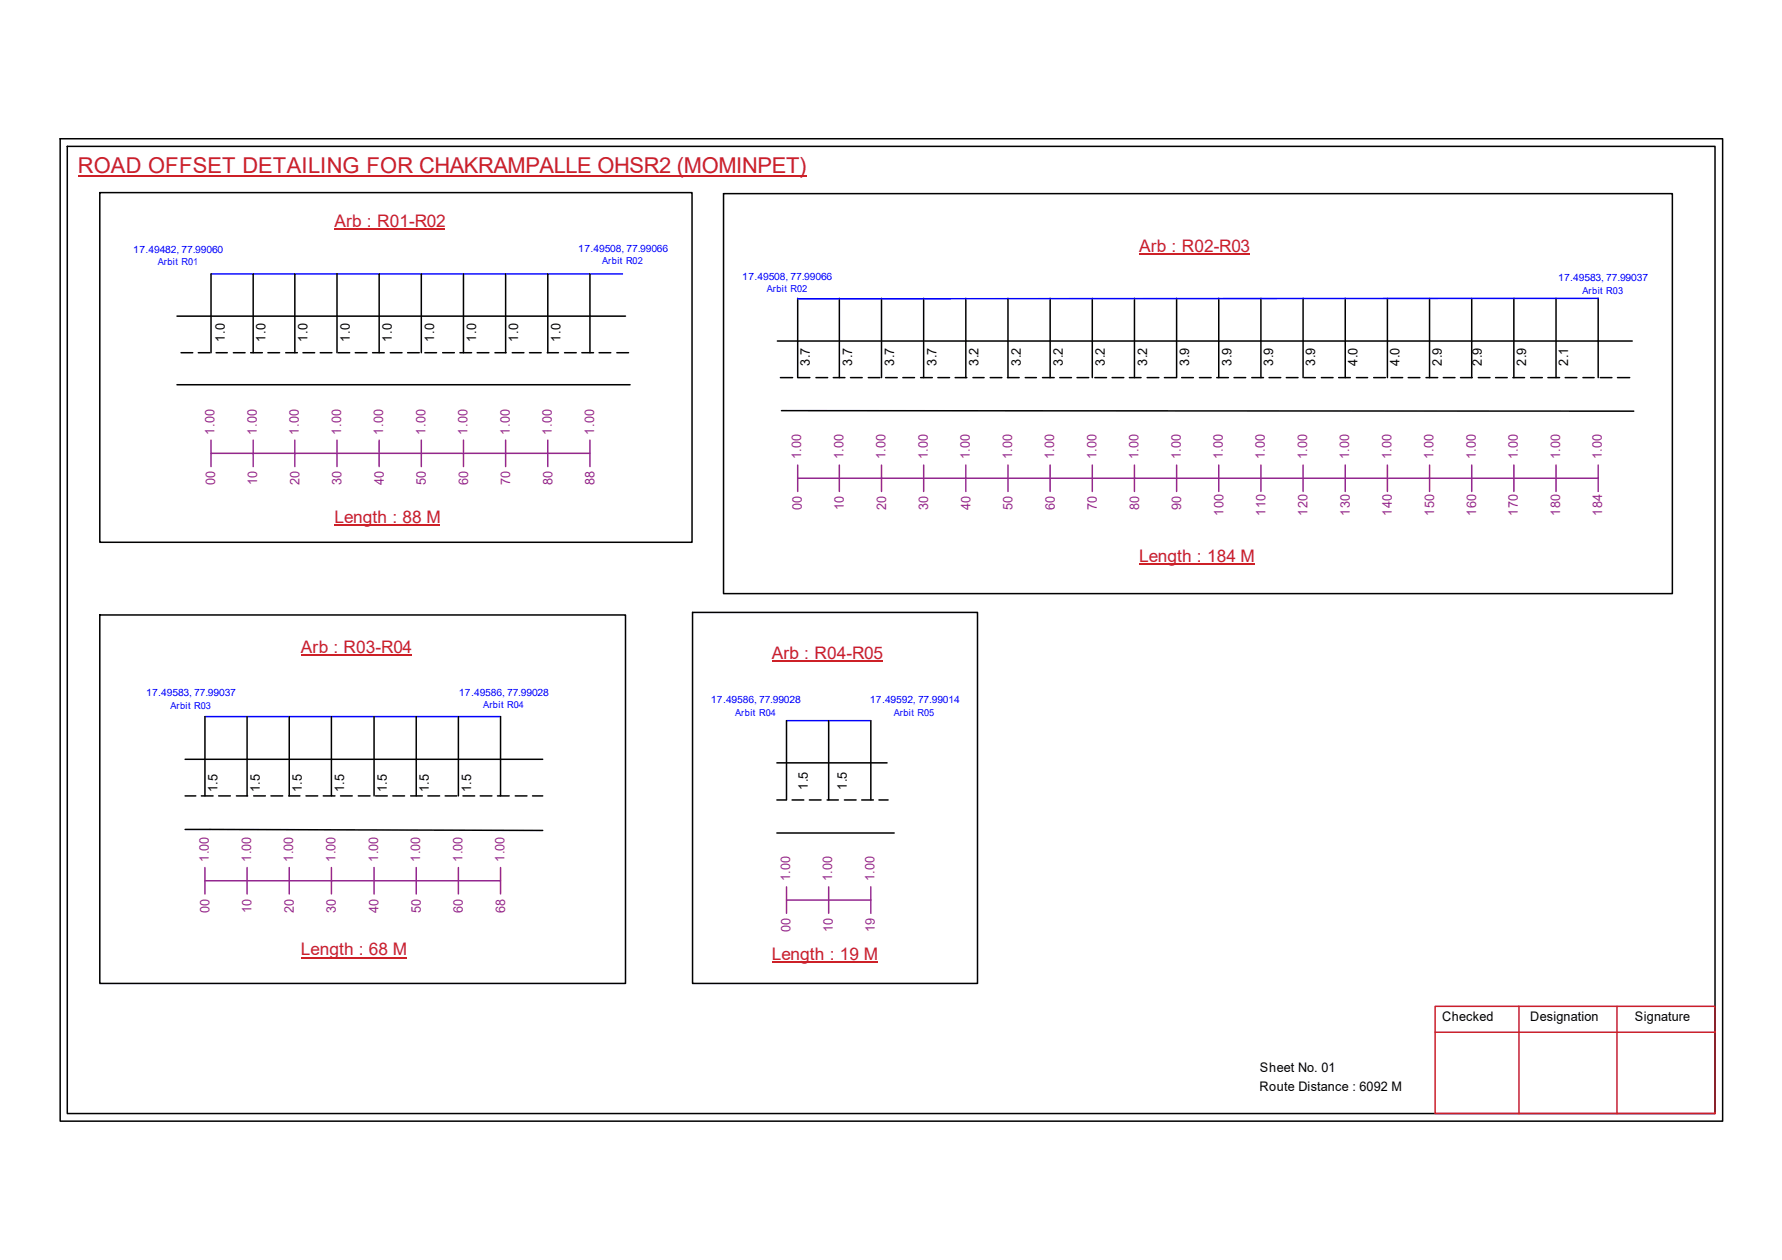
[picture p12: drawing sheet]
<svg xmlns="http://www.w3.org/2000/svg" width="297mm" height="210mm" viewBox="0 0 297 210" stroke-linecap="round" stroke-linejoin="round" font-family="sans-serif">
<defs><g id="words">
<text font-size="3.6" fill="#cd2027" x="13" y="28.9">ROAD OFFSET DETAILING FOR CHAKRAMPALLE OHSR2 (MOMINPET)</text>
<g font-size="2.9" fill="#cd2027">
<text x="55.7" y="37.8">Arb : R01-R02</text>
<text x="189.9" y="41.9">Arb : R02-R03</text>
<text x="55.7" y="87.1">Length : 88 M</text>
<text x="189.9" y="93.6">Length : 184 M</text>
<text x="50.2" y="108.8">Arb : R03-R04</text>
<text x="128.6" y="109.8">Arb : R04-R05</text>
<text x="50.2" y="159.2">Length : 68 M</text>
<text x="128.6" y="159.9">Length : 19 M</text>
</g>
<g font-size="2.2">
<text x="37.5" y="56.9" transform="rotate(-90 37.5 56.9)">1.0</text>
<text x="44.2" y="56.9" transform="rotate(-90 44.2 56.9)">1.0</text>
<text x="51.3" y="56.9" transform="rotate(-90 51.3 56.9)">1.0</text>
<text x="58.3" y="56.9" transform="rotate(-90 58.3 56.9)">1.0</text>
<text x="65.3" y="56.9" transform="rotate(-90 65.3 56.9)">1.0</text>
<text x="72.3" y="56.9" transform="rotate(-90 72.3 56.9)">1.0</text>
<text x="79.4" y="56.9" transform="rotate(-90 79.4 56.9)">1.0</text>
<text x="86.4" y="56.9" transform="rotate(-90 86.4 56.9)">1.0</text>
<text x="93.4" y="56.9" transform="rotate(-90 93.4 56.9)">1.0</text>
<text x="135" y="61" transform="rotate(-90 135 61)">3.7</text>
<text x="142" y="61" transform="rotate(-90 142 61)">3.7</text>
<text x="149.1" y="61" transform="rotate(-90 149.1 61)">3.7</text>
<text x="156.1" y="61" transform="rotate(-90 156.1 61)">3.7</text>
<text x="163.1" y="61" transform="rotate(-90 163.1 61)">3.2</text>
<text x="170.1" y="61" transform="rotate(-90 170.1 61)">3.2</text>
<text x="177.2" y="61" transform="rotate(-90 177.2 61)">3.2</text>
<text x="184.2" y="61" transform="rotate(-90 184.2 61)">3.2</text>
<text x="191.2" y="61" transform="rotate(-90 191.2 61)">3.2</text>
<text x="198.2" y="61" transform="rotate(-90 198.2 61)">3.9</text>
<text x="205.3" y="61" transform="rotate(-90 205.3 61)">3.9</text>
<text x="212.2" y="61" transform="rotate(-90 212.2 61)">3.9</text>
<text x="219.2" y="61" transform="rotate(-90 219.2 61)">3.9</text>
<text x="226.3" y="61" transform="rotate(-90 226.3 61)">4.0</text>
<text x="233.3" y="61" transform="rotate(-90 233.3 61)">4.0</text>
<text x="240.3" y="61" transform="rotate(-90 240.3 61)">2.9</text>
<text x="247" y="61" transform="rotate(-90 247 61)">2.9</text>
<text x="254.4" y="61" transform="rotate(-90 254.4 61)">2.9</text>
<text x="261.4" y="61" transform="rotate(-90 261.4 61)">2.1</text>
<text x="36.3" y="132" transform="rotate(-90 36.3 132)">1.5</text>
<text x="43.3" y="132" transform="rotate(-90 43.3 132)">1.5</text>
<text x="50.3" y="132" transform="rotate(-90 50.3 132)">1.5</text>
<text x="57.4" y="132" transform="rotate(-90 57.4 132)">1.5</text>
<text x="64.5" y="132" transform="rotate(-90 64.5 132)">1.5</text>
<text x="71.5" y="132" transform="rotate(-90 71.5 132)">1.5</text>
<text x="78.5" y="132" transform="rotate(-90 78.5 132)">1.5</text>
<text x="134.7" y="131.6" transform="rotate(-90 134.7 131.6)">1.5</text>
<text x="141.2" y="131.6" transform="rotate(-90 141.2 131.6)">1.5</text>
<text x="240.4" y="170.1">Checked</text>
<text x="255.1" y="170.1">Designation</text>
<text x="272.5" y="170.1">Signature</text>
<text x="210" y="178.6">Sheet No. 01</text>
<text x="209.9" y="181.7">Route Distance : 6092 M</text>
</g>
<g font-size="2.2" fill="#93278f">
<text x="35.8" y="72.4" transform="rotate(-90 35.8 72.4)">1.00</text>
<text x="42.8" y="72.4" transform="rotate(-90 42.8 72.4)">1.00</text>
<text x="49.8" y="72.4" transform="rotate(-90 49.8 72.4)">1.00</text>
<text x="56.9" y="72.4" transform="rotate(-90 56.9 72.4)">1.00</text>
<text x="63.9" y="72.4" transform="rotate(-90 63.9 72.4)">1.00</text>
<text x="70.9" y="72.4" transform="rotate(-90 70.9 72.4)">1.00</text>
<text x="77.9" y="72.4" transform="rotate(-90 77.9 72.4)">1.00</text>
<text x="85" y="72.4" transform="rotate(-90 85 72.4)">1.00</text>
<text x="92" y="72.4" transform="rotate(-90 92 72.4)">1.00</text>
<text x="99" y="72.4" transform="rotate(-90 99 72.4)">1.00</text>
<text x="133.6" y="76.5" transform="rotate(-90 133.6 76.5)">1.00</text>
<text x="140.6" y="76.5" transform="rotate(-90 140.6 76.5)">1.00</text>
<text x="147.6" y="76.5" transform="rotate(-90 147.6 76.5)">1.00</text>
<text x="154.6" y="76.5" transform="rotate(-90 154.6 76.5)">1.00</text>
<text x="161.7" y="76.5" transform="rotate(-90 161.7 76.5)">1.00</text>
<text x="168.7" y="76.5" transform="rotate(-90 168.7 76.5)">1.00</text>
<text x="175.7" y="76.5" transform="rotate(-90 175.7 76.5)">1.00</text>
<text x="182.7" y="76.5" transform="rotate(-90 182.7 76.5)">1.00</text>
<text x="189.8" y="76.5" transform="rotate(-90 189.8 76.5)">1.00</text>
<text x="196.8" y="76.5" transform="rotate(-90 196.8 76.5)">1.00</text>
<text x="203.8" y="76.5" transform="rotate(-90 203.8 76.5)">1.00</text>
<text x="210.9" y="76.5" transform="rotate(-90 210.9 76.5)">1.00</text>
<text x="217.9" y="76.5" transform="rotate(-90 217.9 76.5)">1.00</text>
<text x="224.9" y="76.5" transform="rotate(-90 224.9 76.5)">1.00</text>
<text x="231.9" y="76.5" transform="rotate(-90 231.9 76.5)">1.00</text>
<text x="239" y="76.5" transform="rotate(-90 239 76.5)">1.00</text>
<text x="246" y="76.5" transform="rotate(-90 246 76.5)">1.00</text>
<text x="253" y="76.5" transform="rotate(-90 253 76.5)">1.00</text>
<text x="260.1" y="76.5" transform="rotate(-90 260.1 76.5)">1.00</text>
<text x="267" y="76.5" transform="rotate(-90 267 76.5)">1.00</text>
<text x="35.9" y="80.9" transform="rotate(-90 35.9 80.9)">00</text>
<text x="42.9" y="80.9" transform="rotate(-90 42.9 80.9)">10</text>
<text x="49.9" y="80.9" transform="rotate(-90 49.9 80.9)">20</text>
<text x="56.9" y="80.9" transform="rotate(-90 56.9 80.9)">30</text>
<text x="64" y="80.9" transform="rotate(-90 64 80.9)">40</text>
<text x="71" y="80.9" transform="rotate(-90 71 80.9)">50</text>
<text x="78" y="80.9" transform="rotate(-90 78 80.9)">60</text>
<text x="85" y="80.9" transform="rotate(-90 85 80.9)">70</text>
<text x="92.1" y="80.9" transform="rotate(-90 92.1 80.9)">80</text>
<text x="99.1" y="80.9" transform="rotate(-90 99.1 80.9)">88</text>
<text x="133.6" y="84.9" transform="rotate(-90 133.6 84.9)">00</text>
<text x="140.7" y="84.9" transform="rotate(-90 140.7 84.9)">10</text>
<text x="147.7" y="84.9" transform="rotate(-90 147.7 84.9)">20</text>
<text x="154.7" y="84.9" transform="rotate(-90 154.7 84.9)">30</text>
<text x="161.8" y="84.9" transform="rotate(-90 161.8 84.9)">40</text>
<text x="168.8" y="84.9" transform="rotate(-90 168.8 84.9)">50</text>
<text x="175.8" y="84.9" transform="rotate(-90 175.8 84.9)">60</text>
<text x="182.8" y="84.9" transform="rotate(-90 182.8 84.9)">70</text>
<text x="189.9" y="84.9" transform="rotate(-90 189.9 84.9)">80</text>
<text x="196.9" y="84.9" transform="rotate(-90 196.9 84.9)">90</text>
<text x="203.9" y="85.9" transform="rotate(-90 203.9 85.9)">100</text>
<text x="210.9" y="85.9" transform="rotate(-90 210.9 85.9)">110</text>
<text x="218" y="85.9" transform="rotate(-90 218 85.9)">120</text>
<text x="225" y="85.9" transform="rotate(-90 225 85.9)">130</text>
<text x="232" y="85.9" transform="rotate(-90 232 85.9)">140</text>
<text x="239.1" y="85.9" transform="rotate(-90 239.1 85.9)">150</text>
<text x="246.1" y="85.9" transform="rotate(-90 246.1 85.9)">160</text>
<text x="253" y="85.9" transform="rotate(-90 253 85.9)">170</text>
<text x="260.1" y="85.9" transform="rotate(-90 260.1 85.9)">180</text>
<text x="267.1" y="85.9" transform="rotate(-90 267.1 85.9)">184</text>
<text x="34.8" y="143.6" transform="rotate(-90 34.8 143.6)">1.00</text>
<text x="41.9" y="143.6" transform="rotate(-90 41.9 143.6)">1.00</text>
<text x="48.9" y="143.6" transform="rotate(-90 48.9 143.6)">1.00</text>
<text x="55.9" y="143.6" transform="rotate(-90 55.9 143.6)">1.00</text>
<text x="63" y="143.6" transform="rotate(-90 63 143.6)">1.00</text>
<text x="70.1" y="143.6" transform="rotate(-90 70.1 143.6)">1.00</text>
<text x="77.1" y="143.6" transform="rotate(-90 77.1 143.6)">1.00</text>
<text x="84.1" y="143.6" transform="rotate(-90 84.1 143.6)">1.00</text>
<text x="131.7" y="146.8" transform="rotate(-90 131.7 146.8)">1.00</text>
<text x="138.7" y="146.8" transform="rotate(-90 138.7 146.8)">1.00</text>
<text x="145.8" y="146.8" transform="rotate(-90 145.8 146.8)">1.00</text>
<text x="34.9" y="152.1" transform="rotate(-90 34.9 152.1)">00</text>
<text x="41.9" y="152.1" transform="rotate(-90 41.9 152.1)">10</text>
<text x="49" y="152.1" transform="rotate(-90 49 152.1)">20</text>
<text x="56" y="152.1" transform="rotate(-90 56 152.1)">30</text>
<text x="63.1" y="152.1" transform="rotate(-90 63.1 152.1)">40</text>
<text x="70.1" y="152.1" transform="rotate(-90 70.1 152.1)">50</text>
<text x="77.2" y="152.1" transform="rotate(-90 77.2 152.1)">60</text>
<text x="84.2" y="152.1" transform="rotate(-90 84.2 152.1)">68</text>
<text x="131.8" y="155.3" transform="rotate(-90 131.8 155.3)">00</text>
<text x="138.8" y="155.3" transform="rotate(-90 138.8 155.3)">10</text>
<text x="145.8" y="155.3" transform="rotate(-90 145.8 155.3)">19</text>
</g>
<g font-size="1.7" fill="#00f">
<text x="96.4" y="41.9">17.49508, 77.99066</text>
<text x="22.2" y="42.1">17.49482, 77.99060</text>
<text x="123.7" y="46.6">17.49508, 77.99066</text>
<text x="259.7" y="46.7">17.49583, 77.99037</text>
<text x="24.3" y="115.9">17.49583, 77.99037</text>
<text x="76.5" y="115.9">17.49586, 77.99028</text>
<text x="118.5" y="117.2">17.49586, 77.99028</text>
<text x="145" y="117.1">17.49592, 77.99014</text>
</g>
<g font-size="1.6" fill="#00f">
<text x="26.3" y="44.2">Arbit R01</text>
<text x="100.4" y="44">Arbit R02</text>
<text x="127.8" y="48.7">Arbit R02</text>
<text x="263.8" y="48.9">Arbit R03</text>
<text x="28.4" y="118.1">Arbit R03</text>
<text x="80.6" y="118">Arbit R04</text>
<text x="122.6" y="119.3">Arbit R04</text>
<text x="149" y="119.2">Arbit R05</text>
</g>
</g></defs>
<g fill="none" stroke="#000" stroke-width=".25">
<path d="M10 23.1h277.1v163.7h-277.1zM11.2 24.4h274.7v161.1h-274.7zM16.6 32.1h98.8v58.2h-98.8zM120.6 32.3h158.2v66.6h-158.2zM29.5 52.7h74.8M30.2 58.8h1.9M33.1 58.8h1.9M35.2 45.6v13.2M36 58.8h1.9M38.9 58.8h1.9M41.8 58.8h1.9M42.2 45.6v13.2"/>
<path d="M44.7 58.8h1.9M47.6 58.8h2M49.1 45.6v13.2M50.5 58.8h1.9M53.4 58.8h1.9M56.2 45.6v13.2M56.3 58.8h2M59.2 58.8h2M62.1 58.8h1.9M63.2 45.6v13.2M65.1 58.8h1.9M67.9 58.8h2"/>
<path d="M70.2 45.6v13.2M70.8 58.8h2M73.8 58.8h1.9M76.7 58.8h1.9M77.3 45.6v13.2M79.5 58.8h2M82.5 58.8h1.9M84.3 45.6v13.2M85.4 58.8h1.9M88.3 58.8h1.9M91.2 58.8h1.9M91.3 45.6v13.2"/>
<path d="M94.1 58.8h2M97 58.8h1.9M98.3 45.6v13.2M99.9 58.8h1.9M102.8 58.8h2M129.6 56.8h142.5M133 49.7v13.2M139.9 49.7v13.2M146.9 49.7v13.2M154 49.7v13.2M161 49.7v13.2M168 49.7v13.2"/>
<path d="M175 49.7v13.2M182.1 49.7v13.2M189.1 49.7v13.2M196.1 49.7v13.2M203.2 49.7v13.2M210.2 49.7v13.2M217.2 49.7v13.2M224.2 49.7v13.2M231.3 49.7v13.2M238.3 49.7v13.2M245.3 49.7v13.2M252.3 49.7v13.2"/>
<path d="M259.4 49.7v13.2M266.4 49.7v13.2M29.5 64.1h75.5M130.1 62.9h2M130.3 68.4l142 .1M133.1 62.9h1.9M136 62.9h2M138.9 62.9h1.9M141.8 62.9h1.9M144.7 62.9h2M147.6 62.9h2M150.5 62.9h1.9"/>
<path d="M153.5 62.9h1.9M156.3 62.9h2M159.2 62.9h2M162.2 62.9h1.8M165.1 62.9h1.9M167.9 62.9h2M170.9 62.9h1.9M173.8 62.9h1.9M176.7 62.9h1.9M179.5 62.9h2M182.5 62.9h1.9M185.4 62.9h1.9"/>
<path d="M188.3 62.9h1.9M191.2 62.9h2M194.1 62.9h1.9M197 62.9h1.9M199.9 62.9h2M202.8 62.9h2M205.7 62.9h1.9M208.7 62.9h1.9M211.5 62.9h2M214.4 62.9h2M217.4 62.9h1.8M220.3 62.9h1.9"/>
<path d="M223.1 62.9h2M226.1 62.9h1.9M229 62.9h1.9M231.9 62.9h1.9M234.7 62.9h2M237.7 62.9h1.9M240.6 62.9h1.9M243.5 62.9h1.9M246.4 62.9h2M249.3 62.9h1.9M252.2 62.9h1.9M255.1 62.9h2"/>
<path d="M258 62.9h2M260.9 62.9h1.9M263.9 62.9h1.8M266.7 62.9h2M269.6 62.9h2M16.6 102.4h87.7v61.4h-87.7zM34.2 119.4v13.2M41.2 119.4v13.2M48.2 119.4v13.2M55.2 119.4v13.2M62.4 119.4v13.2M69.4 119.4v13.2"/>
<path d="M76.4 119.4v13.2M83.4 119.4v13.2M115.4 102h47.5v61.8h-47.5zM30.9 138.2l59.6 .1M30.9 132.6h1.7M30.9 126.5h59.6M33.6 132.6h1.9M36.4 132.6h2M39.4 132.6h1.9M42.3 132.6h1.9M45.2 132.6h1.9M48.1 132.6h1.9"/>
<path d="M51 132.6h2M53.9 132.6h1.9M56.8 132.6h1.9M59.7 132.6h2M62.6 132.6h2M65.5 132.6h1.9M68.4 132.6h2M71.3 132.6h2M74.2 132.6h2M77.2 132.6h1.9M80 132.6h2M82.9 132.6h2"/>
<path d="M85.9 132.6h1.9M88.8 132.6h1.7M129.5 127.1h18.4M129.5 138.8h19.6M129.5 133.3h1.5M131.1 120.1v13.2M132 133.3h2M134.9 133.3h2M137.9 133.3h1.8M138.1 120.1v13.2M140.8 133.3h1.9M143.6 133.3h2"/>
<path d="M145.2 120.1v13.2M146.5 133.3h1.5"/>
</g>
<path d="M239.2 167.6h46.7v17.9h-46.7zM239.2 172h46.7M253.2 167.6v17.9M269.5 167.6v17.9" fill="none" stroke="#cc1f26" stroke-width=".25"/>
<path d="M13 29.3h121.4" fill="none" stroke="#cd2027" stroke-width=".25"/>
<path d="M35.2 45.6h68.6M266.4 49.7l-133.4 .1M34.2 119.4h49.2M131.1 120.1h14.1" fill="none" stroke="#00f" stroke-width=".25"/>
<g fill="none" stroke="#93278f" stroke-width=".25">
<path d="M35.2 75.5h63.1M35.2 73.3v4.4M42.2 73.3v4.4M49.1 73.3v4.4M56.2 73.3v4.4M63.2 73.3v4.4M70.2 73.3v4.4M77.3 73.3v4.4M84.3 73.3v4.4M91.3 73.3v4.4M98.3 73.3v4.4M133 79.7h133.4"/>
<path d="M133 77.5v4.4M139.9 77.5v4.4M146.9 77.5v4.4M154 77.5v4.4M161 77.5v4.4M168 77.5v4.4M175 77.5v4.4M182.1 77.5v4.4M189.1 77.5v4.4M196.1 77.5v4.4M203.2 77.5v4.4M210.2 77.5v4.4"/>
<path d="M217.2 77.5v4.4M224.2 77.5v4.4M231.3 77.5v4.4M238.3 77.5v4.4M245.3 77.5v4.4M252.3 77.5v4.4M259.4 77.5v4.4M266.4 77.5v4.4M34.2 146.7h49.2M34.2 144.5v4.4M41.2 144.5v4.4M48.2 144.5v4.4"/>
<path d="M55.2 144.5v4.4M62.4 144.5v4.4M69.4 144.5v4.4M76.4 144.5v4.4M83.4 144.5v4.4M131.1 149.9h14.1M131.1 147.7v4.4M138.1 147.7v4.4M145.2 147.7v4.4"/>
</g>
<path d="M55.7 38.2h18.5M189.9 42.2h18.4M55.7 87.5h17.7M189.9 93.9h19.2M50.2 109.1h18.4M128.6 110.2h18.5M50.2 159.5h17.6M128.6 160.2h17.7" fill="none" stroke="#cd2027" stroke-width=".17"/>
<use href="#words"/>
</svg>
